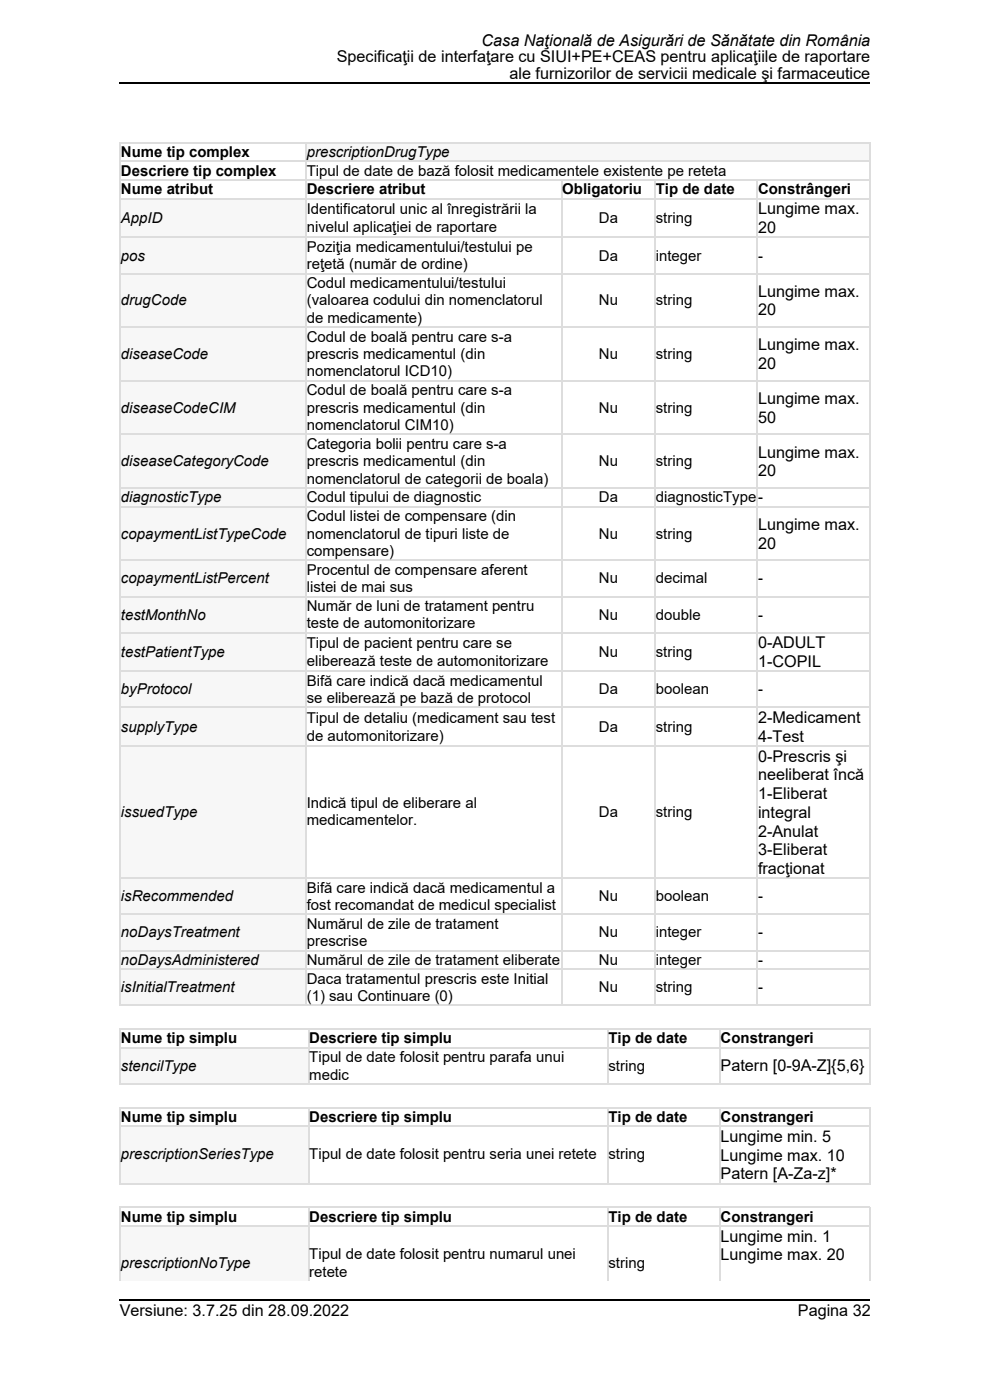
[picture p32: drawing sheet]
<svg xmlns="http://www.w3.org/2000/svg" width="210mm" height="297mm" viewBox="0 0 210 297" stroke-linecap="round" stroke-linejoin="round" font-family="sans-serif">
<defs><g id="words">
<g font-size="3.4">
<text x="102.2" y="9.8">Casa Naţională de Asigurări de Sănătate din România</text>
<text x="71.4" y="13.2">Specificaţii de interfaţare cu SIUI+PE+CEAS pentru aplicaţiile de raportare</text>
<text x="108.1" y="16.7">ale furnizorilor de servicii medicale şi farmaceutice</text>
<text x="160.8" y="45.5">Lungime max.</text>
<text x="160.8" y="49.5">20</text>
<text x="160.8" y="62.9">Lungime max.</text>
<text x="160.8" y="66.9">20</text>
<text x="160.8" y="74.3">Lungime max.</text>
<text x="160.8" y="78.3">20</text>
<text x="160.8" y="85.7">Lungime max.</text>
<text x="160.8" y="89.7">50</text>
<text x="160.8" y="97.1">Lungime max.</text>
<text x="160.8" y="101">20</text>
<text x="160.8" y="112.4">Lungime max.</text>
<text x="160.8" y="116.4">20</text>
<text x="160.8" y="137.5">0-ADULT</text>
<text x="160.8" y="141.5">1-COPIL</text>
<text x="160.8" y="153.4">2-Medicament</text>
<text x="160.8" y="157.4">4-Test</text>
<text x="160.8" y="161.6">0-Prescris şi</text>
<text x="160.8" y="165.6">neeliberat încă</text>
<text x="160.8" y="169.5">1-Eliberat</text>
<text x="160.8" y="173.5">i</text>
<text x="161.6" y="173.5">ntegral</text>
<text x="160.8" y="177.5">2-Anulat</text>
<text x="160.8" y="181.4">3-Eliberat</text>
<text x="160.8" y="185.4">fracţionat</text>
<text x="152.9" y="227.2">Patern [0-9A-Z]{5,6}</text>
<text x="152.9" y="242.3">Lungime min. 5</text>
<text x="152.9" y="246.2">Lungime max. 10</text>
<text x="152.9" y="250.2">Patern [A-Za-z]*</text>
<text x="152.9" y="263.4">Lungime min. 1</text>
<text x="152.9" y="267.4">Lungime max. 20</text>
<text x="25.4" y="279.3">Versiune: 3.7.25 din 28.09.2022</text>
<text x="169.3" y="279.3">Pagina 32</text>
</g>
<g font-size="3.2">
<text x="25.7" y="33.3">Nume tip complex</text>
<text x="65.1" y="33.3">prescriptionDrugType</text>
<text x="25.7" y="37.3">Descriere tip complex</text>
<text x="25.7" y="41.3">Nume atribut</text>
<text x="65.1" y="37.3">Tipul de date de bază folosit medicamentele existente pe reteta</text>
<text x="65.1" y="41.3">Descriere atribut</text>
<text x="119.3" y="41.3">Obligatoriu</text>
<text x="139.1" y="41.3">Tip de date</text>
<text x="160.8" y="41.3">Constrângeri</text>
<text x="25.7" y="47.3">AppID</text>
<text x="65.1" y="45.5">I</text>
<text x="65.9" y="45.5">dentificatorul unic al înregistrării la</text>
<text x="127" y="47.3">Da</text>
<text x="139.1" y="47.3">string</text>
<text x="65.1" y="49.2">nivelul aplicaţiei de raportare</text>
<text x="65.1" y="53.4">Poziţia medicamentului/testului pe</text>
<text x="25.7" y="55.3">pos</text>
<text x="65.1" y="57.1">reţetă (număr de ordine)</text>
<text x="127" y="55.3">Da</text>
<text x="139.1" y="55.3">i</text>
<text x="139.8" y="55.3">nteger</text>
<text x="160.8" y="55.3">-</text>
<text x="25.7" y="64.8">drugCode</text>
<text x="65.1" y="61.1">Codul medicamentului/testului</text>
<text x="65.1" y="64.8">(valoarea codului din nomenclatorul</text>
<text x="127" y="64.8">Nu</text>
<text x="139.1" y="64.8">string</text>
<text x="65.1" y="68.5">de medicamente)</text>
<text x="25.7" y="76.2">diseaseCode</text>
<text x="65.1" y="72.5">Codul de boală pentru care s-a</text>
<text x="65.1" y="76.2">prescris medicamentul (din</text>
<text x="127" y="76.2">Nu</text>
<text x="139.1" y="76.2">string</text>
<text x="65.1" y="79.9">nomenclatorul ICD10)</text>
<text x="65.1" y="83.8">Codul de boală pentru care s-a</text>
<text x="25.7" y="87.5">diseaseCodeCIM</text>
<text x="65.1" y="87.5">prescris medicamentul (din</text>
<text x="127" y="87.5">Nu</text>
<text x="139.1" y="87.5">string</text>
<text x="65.1" y="91.2">nomenclatorul CIM10)</text>
<text x="65.1" y="95.2">Categoria bolii pentru care s-a</text>
<text x="25.7" y="98.9">diseaseCategoryCode</text>
<text x="65.1" y="98.9">prescris medicamentul (din</text>
<text x="127" y="98.9">Nu</text>
<text x="139.1" y="98.9">string</text>
<text x="25.7" y="106.6">diagnosticType</text>
<text x="65.1" y="102.6">nomenclatorul de categorii de boala)</text>
<text x="65.1" y="106.6">Codul tipului de diagnostic</text>
<text x="127" y="106.6">Da</text>
<text x="139.1" y="106.6">diagnosticType</text>
<text x="160.8" y="106.6">-</text>
<text x="65.1" y="110.5">Codul listei de compensare (din</text>
<text x="25.7" y="114.3">copaymentListTypeCode</text>
<text x="65.1" y="114.3">nomenclatorul de tipuri liste de</text>
<text x="65.1" y="118">compensare)</text>
<text x="127" y="114.3">Nu</text>
<text x="139.1" y="114.3">string</text>
<text x="25.7" y="123.8">copaymentListPercent</text>
<text x="65.1" y="121.9">Procentul de compensare aferent</text>
<text x="65.1" y="125.6">l</text>
<text x="65.8" y="125.6">istei de mai sus</text>
<text x="127" y="123.8">Nu</text>
<text x="139.1" y="123.8">decimal</text>
<text x="160.8" y="123.8">-</text>
<text x="25.7" y="131.4">testMonthNo</text>
<text x="65.1" y="129.6">Număr de luni de tratament pentru</text>
<text x="127" y="131.4">Nu</text>
<text x="139.1" y="131.4">double</text>
<text x="160.8" y="131.4">-</text>
<text x="65.1" y="133.3">t</text>
<text x="65.1" y="137.5">Tipul de pacient pentru care se</text>
<text x="65.9" y="133.3">este de automonitorizare</text>
<text x="25.7" y="139.4">testPatientType</text>
<text x="65.1" y="141.2">eliberează teste de automonitorizare</text>
<text x="127" y="139.4">Nu</text>
<text x="139.1" y="139.4">string</text>
<text x="25.7" y="147.3">byProtocol</text>
<text x="65.1" y="145.5">Bifă care indică dacă medicamentul</text>
<text x="65.1" y="149.2">se eliberează pe bază de protocol</text>
<text x="127" y="147.3">Da</text>
<text x="139.1" y="147.3">boolean</text>
<text x="160.8" y="147.3">-</text>
<text x="25.7" y="155.2">supplyType</text>
<text x="65.1" y="153.4">Tipul de detaliu (medicament sau test</text>
<text x="127" y="155.2">Da</text>
<text x="139.1" y="155.2">string</text>
<text x="65.1" y="157.1">de automonitorizare)</text>
<text x="25.7" y="173.2">i</text>
<text x="26.4" y="173.2">ssuedType</text>
<text x="65.1" y="171.4">I</text>
<text x="65.9" y="171.4">ndică tipul de eliberare al</text>
<text x="127" y="173.2">Da</text>
<text x="139.1" y="173.2">string</text>
<text x="65.1" y="175.1">medicamentelor.</text>
<text x="25.7" y="191.2">i</text>
<text x="26.4" y="191.2">sRecommended</text>
<text x="65.1" y="189.4">Bifă care indică dacă medicamentul a</text>
<text x="127" y="191.2">Nu</text>
<text x="139.1" y="191.2">boolean</text>
<text x="160.8" y="191.2">-</text>
<text x="65.1" y="193.1">fost recomandat de medicul specialist</text>
<text x="65.1" y="197">Numărul de zile de tratament</text>
<text x="25.7" y="198.9">noDaysTreatment</text>
<text x="65.1" y="200.7">prescrise</text>
<text x="127" y="198.9">Nu</text>
<text x="139.1" y="198.9">i</text>
<text x="139.8" y="198.9">nteger</text>
<text x="160.8" y="198.9">-</text>
<text x="25.7" y="204.7">noDaysAdministered</text>
<text x="65.1" y="204.7">Numărul de zile de tratament eliberate</text>
<text x="65.1" y="208.7">Daca tratamentul prescris este Initial</text>
<text x="127" y="204.7">Nu</text>
<text x="139.1" y="204.7">i</text>
<text x="139.8" y="204.7">nteger</text>
<text x="160.8" y="204.7">-</text>
<text x="25.7" y="210.5">i</text>
<text x="26.4" y="210.5">sInitialTreatment</text>
<text x="65.1" y="212.4">(1) sau Continuare (0)</text>
<text x="127" y="210.5">Nu</text>
<text x="139.1" y="210.5">string</text>
<text x="160.8" y="210.5">-</text>
<text x="25.7" y="221.4">Nume tip simplu</text>
<text x="65.6" y="221.4">Descriere tip simplu</text>
<text x="129.1" y="221.4">Tip de date</text>
<text x="152.9" y="221.4">Constrangeri</text>
<text x="25.7" y="227.2">stencilType</text>
<text x="65.6" y="225.3">Tipul de date folosit pentru parafa unui</text>
<text x="129.1" y="227.2">string</text>
<text x="65.6" y="229">medic</text>
<text x="25.7" y="238">Nume tip simplu</text>
<text x="65.6" y="238">Descriere tip simplu</text>
<text x="129.1" y="238">Tip de date</text>
<text x="152.9" y="238">Constrangeri</text>
<text x="25.7" y="246">prescriptionSeriesType</text>
<text x="65.6" y="246">Tipul de date folosit pentru seria unei retete</text>
<text x="129.1" y="246">string</text>
<text x="25.7" y="259.2">Nume tip simplu</text>
<text x="65.6" y="259.2">Descriere tip simplu</text>
<text x="129.1" y="259.2">Tip de date</text>
<text x="152.9" y="259.2">Constrangeri</text>
<text x="25.7" y="269">prescriptionNoType</text>
<text x="65.6" y="267.1">Tipul de date folosit pentru numarul unei</text>
<text x="129.1" y="269">string</text>
<text x="65.6" y="270.8">retete</text>
</g>
</g></defs>
<path d="M64.8 30.1h119.5v4h-119.5z" fill="#f7f7f7"/>
<g fill="#fff">
<path d="M25.4 34.1h39.4v4h-39.4z"/>
<path d="M64.8 34.1h119.5v4h-119.5z"/>
<path d="M25.4 38.1h39.4v4h-39.4z"/>
<path d="M64.8 38.1h54.2v4h-54.2z"/>
<path d="M119 38.1h19.8v4h-19.8z"/>
<path d="M138.8 38.1h21.7v4h-21.7z"/>
<path d="M160.5 38.1h23.8v4h-23.8z"/>
<path d="M25.4 42.1h39.4v8.1h-39.4z"/>
</g>
<path d="M25.4 42.1h39.4v8.1h-39.4z" fill="#f7f7f7"/>
<g fill="#fff">
<path d="M64.8 42.1h54.2v8.1h-54.2z"/>
<path d="M119 42.1h19.8v8.1h-19.8z"/>
<path d="M138.8 42.1h21.7v8.1h-21.7z"/>
<path d="M160.5 42.1h23.8v8.1h-23.8z"/>
<path d="M25.4 50.2h39.4v7.7h-39.4z"/>
</g>
<path d="M25.4 50.2h39.4v7.7h-39.4z" fill="#f7f7f7"/>
<g fill="#fff">
<path d="M64.8 50.2h54.2v7.7h-54.2z"/>
<path d="M119 50.2h19.8v7.7h-19.8z"/>
<path d="M138.8 50.2h21.7v7.7h-21.7z"/>
<path d="M160.5 50.2h23.8v7.7h-23.8z"/>
<path d="M25.4 57.9h39.4v11.4h-39.4z"/>
</g>
<path d="M25.4 57.9h39.4v11.4h-39.4z" fill="#f7f7f7"/>
<g fill="#fff">
<path d="M64.8 57.9h54.2v11.4h-54.2z"/>
<path d="M119 57.9h19.8v11.4h-19.8z"/>
<path d="M138.8 57.9h21.7v11.4h-21.7z"/>
<path d="M160.5 57.9h23.8v11.4h-23.8z"/>
<path d="M25.4 69.3h39.4v11.4h-39.4z"/>
</g>
<path d="M25.4 69.3h39.4v11.4h-39.4z" fill="#f7f7f7"/>
<g fill="#fff">
<path d="M64.8 69.3h54.2v11.4h-54.2z"/>
<path d="M119 69.3h19.8v11.4h-19.8z"/>
<path d="M138.8 69.3h21.7v11.4h-21.7z"/>
<path d="M160.5 69.3h23.8v11.4h-23.8z"/>
<path d="M25.4 80.7h39.4v11.3h-39.4z"/>
</g>
<path d="M25.4 80.7h39.4v11.3h-39.4z" fill="#f7f7f7"/>
<g fill="#fff">
<path d="M64.8 80.7h54.2v11.3h-54.2z"/>
<path d="M119 80.7h19.8v11.3h-19.8z"/>
<path d="M138.8 80.7h21.7v11.3h-21.7z"/>
<path d="M160.5 80.7h23.8v11.3h-23.8z"/>
<path d="M25.4 92h39.4v11.4h-39.4z"/>
</g>
<path d="M25.4 92h39.4v11.4h-39.4z" fill="#f7f7f7"/>
<g fill="#fff">
<path d="M64.8 92h54.2v11.4h-54.2z"/>
<path d="M119 92h19.8v11.4h-19.8z"/>
<path d="M138.8 92h21.7v11.4h-21.7z"/>
<path d="M160.5 92h23.8v11.4h-23.8z"/>
<path d="M25.4 103.4h39.4v4h-39.4z"/>
</g>
<path d="M25.4 103.4h39.4v4h-39.4z" fill="#f7f7f7"/>
<g fill="#fff">
<path d="M64.8 103.4h54.2v4h-54.2z"/>
<path d="M119 103.4h19.8v4h-19.8z"/>
<path d="M138.8 103.4h21.7v4h-21.7z"/>
<path d="M160.5 103.4h23.8v4h-23.8z"/>
<path d="M25.4 107.4h39.4v11.3h-39.4z"/>
</g>
<path d="M25.4 107.4h39.4v11.3h-39.4z" fill="#f7f7f7"/>
<g fill="#fff">
<path d="M64.8 107.4h54.2v11.3h-54.2z"/>
<path d="M119 107.4h19.8v11.3h-19.8z"/>
<path d="M138.8 107.4h21.7v11.3h-21.7z"/>
<path d="M160.5 107.4h23.8v11.3h-23.8z"/>
<path d="M25.4 118.7h39.4v7.7h-39.4z"/>
</g>
<path d="M25.4 118.7h39.4v7.7h-39.4z" fill="#f7f7f7"/>
<g fill="#fff">
<path d="M64.8 118.7h54.2v7.7h-54.2z"/>
<path d="M119 118.7h19.8v7.7h-19.8z"/>
<path d="M138.8 118.7h21.7v7.7h-21.7z"/>
<path d="M160.5 118.7h23.8v7.7h-23.8z"/>
<path d="M25.4 126.4h39.4v7.7h-39.4z"/>
</g>
<path d="M25.4 126.4h39.4v7.7h-39.4z" fill="#f7f7f7"/>
<g fill="#fff">
<path d="M64.8 126.4h54.2v7.7h-54.2z"/>
<path d="M119 126.4h19.8v7.7h-19.8z"/>
<path d="M138.8 126.4h21.7v7.7h-21.7z"/>
<path d="M160.5 126.4h23.8v7.7h-23.8z"/>
<path d="M25.4 134.1h39.4v8.2h-39.4z"/>
</g>
<path d="M25.4 134.1h39.4v8.2h-39.4z" fill="#f7f7f7"/>
<g fill="#fff">
<path d="M64.8 134.1h54.2v8.2h-54.2z"/>
<path d="M119 134.1h19.8v8.2h-19.8z"/>
<path d="M138.8 134.1h21.7v8.2h-21.7z"/>
<path d="M160.5 134.1h23.8v8.2h-23.8z"/>
<path d="M25.4 142.3h39.4v7.7h-39.4z"/>
</g>
<path d="M25.4 142.3h39.4v7.7h-39.4z" fill="#f7f7f7"/>
<g fill="#fff">
<path d="M64.8 142.3h54.2v7.7h-54.2z"/>
<path d="M119 142.3h19.8v7.7h-19.8z"/>
<path d="M138.8 142.3h21.7v7.7h-21.7z"/>
<path d="M160.5 142.3h23.8v7.7h-23.8z"/>
<path d="M25.4 150h39.4v8.2h-39.4z"/>
</g>
<path d="M25.4 150h39.4v8.2h-39.4z" fill="#f7f7f7"/>
<g fill="#fff">
<path d="M64.8 150h54.2v8.2h-54.2z"/>
<path d="M119 150h19.8v8.2h-19.8z"/>
<path d="M138.8 150h21.7v8.2h-21.7z"/>
<path d="M160.5 150h23.8v8.2h-23.8z"/>
<path d="M25.4 158.2h39.4v28h-39.4z"/>
</g>
<path d="M25.4 158.2h39.4v28h-39.4z" fill="#f7f7f7"/>
<g fill="#fff">
<path d="M64.8 158.2h54.2v28h-54.2z"/>
<path d="M119 158.2h19.8v28h-19.8z"/>
<path d="M138.8 158.2h21.7v28h-21.7z"/>
<path d="M160.5 158.2h23.8v28h-23.8z"/>
<path d="M25.4 186.2h39.4v7.7h-39.4z"/>
</g>
<path d="M25.4 186.2h39.4v7.7h-39.4z" fill="#f7f7f7"/>
<g fill="#fff">
<path d="M64.8 186.2h54.2v7.7h-54.2z"/>
<path d="M119 186.2h19.8v7.7h-19.8z"/>
<path d="M138.8 186.2h21.7v7.7h-21.7z"/>
<path d="M160.5 186.2h23.8v7.7h-23.8z"/>
<path d="M25.4 193.9h39.4v7.6h-39.4z"/>
</g>
<path d="M25.4 193.9h39.4v7.6h-39.4z" fill="#f7f7f7"/>
<g fill="#fff">
<path d="M64.8 193.9h54.2v7.6h-54.2z"/>
<path d="M119 193.9h19.8v7.6h-19.8z"/>
<path d="M138.8 193.9h21.7v7.6h-21.7z"/>
<path d="M160.5 193.9h23.8v7.6h-23.8z"/>
<path d="M25.4 201.5h39.4v4h-39.4z"/>
</g>
<path d="M25.4 201.5h39.4v4h-39.4z" fill="#f7f7f7"/>
<g fill="#fff">
<path d="M64.8 201.5h54.2v4h-54.2z"/>
<path d="M119 201.5h19.8v4h-19.8z"/>
<path d="M138.8 201.5h21.7v4h-21.7z"/>
<path d="M160.5 201.5h23.8v4h-23.8z"/>
<path d="M25.4 205.5h39.4v7.7h-39.4z"/>
</g>
<path d="M25.4 205.5h39.4v7.7h-39.4z" fill="#f7f7f7"/>
<g fill="#fff">
<path d="M64.8 205.5h54.2v7.7h-54.2z"/>
<path d="M119 205.5h19.8v7.7h-19.8z"/>
<path d="M138.8 205.5h21.7v7.7h-21.7z"/>
<path d="M160.5 205.5h23.8v7.7h-23.8z"/>
</g>
<g fill="none" stroke="#ddd" stroke-width=".26">
<path d="M25.4 38.2h159.2M25.4 34.2h159.2M25.4 30.3h159.2M25.5 30.1v183.3M64.9 30.1v183.3M119.1 38.1v175.3M139 38.1v175.3M160.7 38.1v175.3M184.5 30.1v183.3M25.4 58.1h159.2M25.4 50.4h159.2M25.4 42.2h159.2"/>
<path d="M25.4 69.4h159.2M25.4 92.2h159.2M25.4 80.8h159.2M25.4 118.9h159.2M25.4 107.5h159.2M25.4 103.5h159.2M25.4 134.2h159.2M25.4 126.5h159.2M25.4 158.3h159.2M25.4 150.1h159.2M25.4 142.4h159.2M25.4 194h159.2"/>
<path d="M25.4 186.3h159.2M25.4 205.6h159.2M25.4 213.3h159.2M25.4 201.7h159.2"/>
</g>
<g fill="#fff">
<path d="M25.4 218.2h39.9v4h-39.9z"/>
<path d="M65.3 218.2h63.5v4h-63.5z"/>
<path d="M128.8 218.2h23.8v4h-23.8z"/>
<path d="M152.6 218.2h31.7v4h-31.7z"/>
<path d="M25.4 222.2h39.9v7.6h-39.9z"/>
</g>
<path d="M25.4 222.2h39.9v7.6h-39.9z" fill="#f7f7f7"/>
<g fill="#fff">
<path d="M65.3 222.2h63.5v7.6h-63.5z"/>
<path d="M128.8 222.2h23.8v7.6h-23.8z"/>
<path d="M152.6 222.2h31.7v7.6h-31.7z"/>
</g>
<path d="M25.4 218.3h159.2M25.5 218.2v11.9M65.5 218.2v11.9M128.9 218.2v11.9M152.7 218.2v11.9M184.5 218.2v11.9M25.4 222.3h159.2M25.4 230h159.2" fill="none" stroke="#ddd" stroke-width=".26"/>
<g fill="#fff">
<path d="M25.4 234.8h39.9v4h-39.9z"/>
<path d="M65.3 234.8h63.5v4h-63.5z"/>
<path d="M128.8 234.8h23.8v4h-23.8z"/>
<path d="M152.6 234.8h31.7v4h-31.7z"/>
<path d="M25.4 238.8h39.9v12.2h-39.9z"/>
</g>
<path d="M25.4 238.8h39.9v12.2h-39.9z" fill="#f7f7f7"/>
<g fill="#fff">
<path d="M65.3 238.8h63.5v12.2h-63.5z"/>
<path d="M128.8 238.8h23.8v12.2h-23.8z"/>
<path d="M152.6 238.8h31.7v12.2h-31.7z"/>
</g>
<path d="M25.4 238.9h159.2M25.4 235h159.2M25.5 234.8v16.4M65.5 234.8v16.4M128.9 234.8v16.4M152.7 234.8v16.4M184.5 234.8v16.4M25.4 251.1h159.2" fill="none" stroke="#ddd" stroke-width=".26"/>
<g fill="#fff">
<path d="M25.4 256h39.9v4h-39.9z"/>
<path d="M65.3 256h63.5v4h-63.5z"/>
<path d="M128.8 256h23.8v4h-23.8z"/>
<path d="M152.6 256h31.7v4h-31.7z"/>
<path d="M25.4 260h39.9v11.7h-39.9z"/>
</g>
<path d="M25.4 260h39.9v11.7h-39.9z" fill="#f7f7f7"/>
<g fill="#fff">
<path d="M65.3 260h63.5v11.7h-63.5z"/>
<path d="M128.8 260h23.8v11.7h-23.8z"/>
<path d="M152.6 260h31.7v11.7h-31.7z"/>
</g>
<path d="M25.4 256.1h159.2M25.5 256v15.7M65.5 256v15.7M128.9 256v15.7M152.7 256v15.7M184.5 256v15.7M25.4 260.1h159.2" fill="none" stroke="#ddd" stroke-width=".26"/>
<path d="M25.4 17.6h159.2M25.4 275.7h159.2" fill="none" stroke="#000" stroke-width=".26"/>
<use href="#words"/>
</svg>
